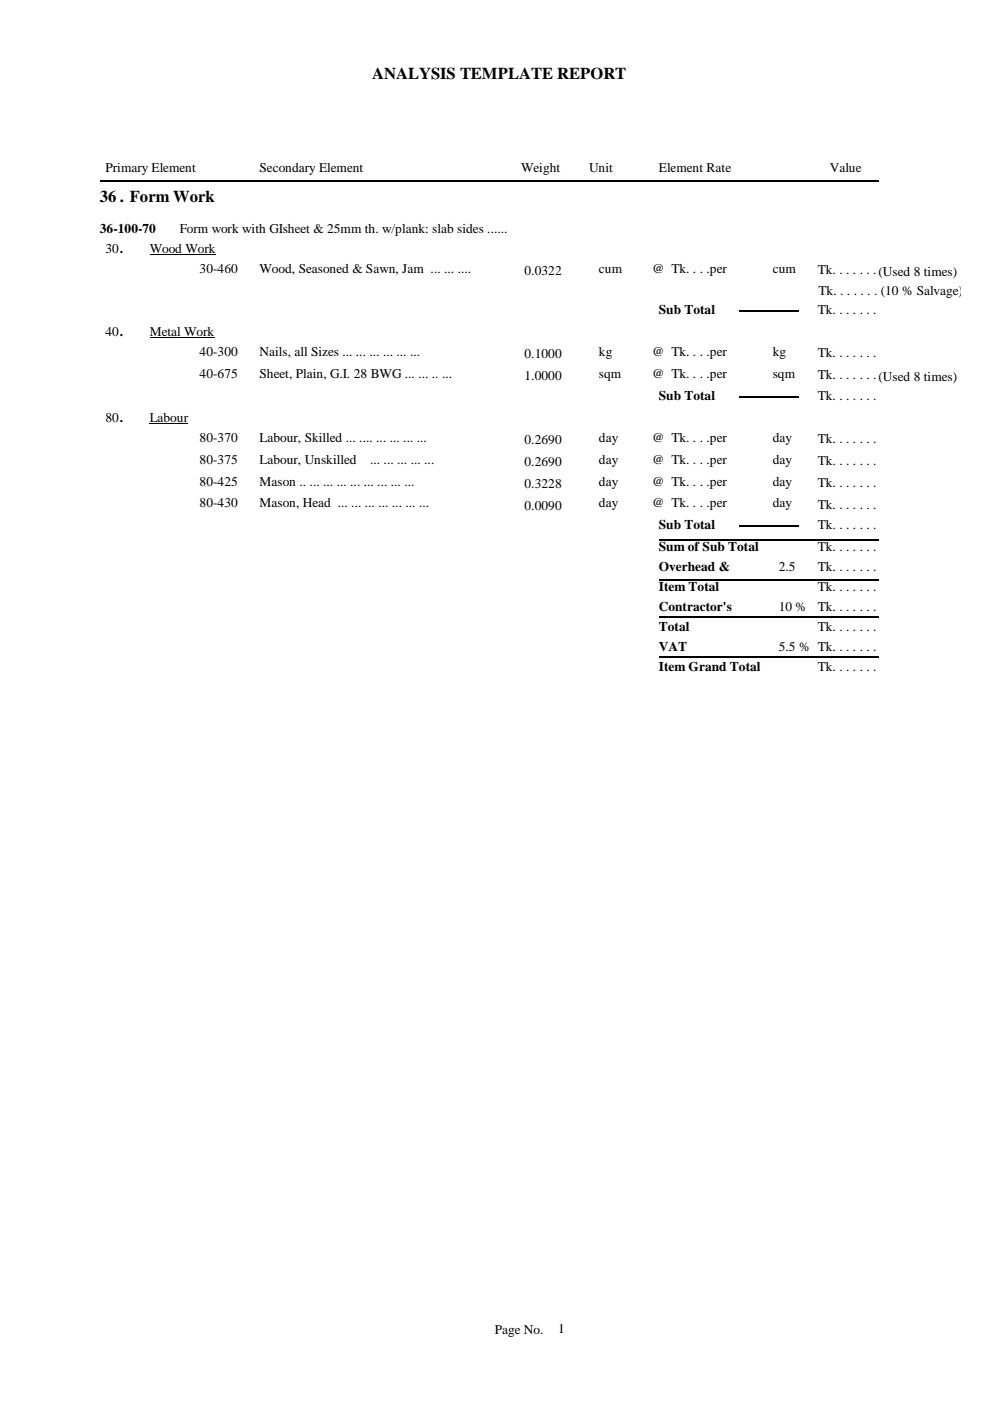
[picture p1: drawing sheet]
<svg xmlns="http://www.w3.org/2000/svg" width="210mm" height="297mm" viewBox="0 0 210 297" stroke-linecap="round" stroke-linejoin="round" font-family="sans-serif">
<defs><g id="words">
<g font-size="3.5">
<text x="78.9" y="16.7">ANALYSIS TEMPLATE REPORT</text>
<text x="21.2" y="42.8">36 . Form Work</text>
</g>
<g font-size="2.8">
<text x="22.4" y="36.6">Primary Element</text>
<text x="55" y="36.6">Secondary Element</text>
<text x="110.5" y="36.6">Weight</text>
<text x="124.9" y="36.6">Unit</text>
<text x="139.7" y="36.6">Element Rate</text>
<text x="175.9" y="36.6">Value</text>
<text x="21.2" y="49.5">36-100-70</text>
<text x="22.4" y="53.6">30.</text>
<text x="31.7" y="53.6">Wood Work</text>
<text x="38.1" y="49.5">Form work with GIsheet &amp; 25mm th. w/plank: slab sides ......</text>
<text x="42.3" y="57.9">30-460</text>
<text x="55" y="57.9">Wood, Seasoned &amp; Sawn, Jam ... ... ....</text>
<text x="111.2" y="58.4">0.0322</text>
<text x="127" y="57.9">cum</text>
<text x="138.3" y="57.9">@ Tk. . . .per</text>
<text x="163.8" y="57.9">cum</text>
<text x="173.4" y="58.1">Tk. . . . . . .(Used 8 times)</text>
<text x="173.6" y="62.5">Tk. . . . . . . (10 % Salvage)</text>
<text x="22.4" y="71.2">40.</text>
<text x="31.7" y="71.2">Metal Work</text>
<text x="139.7" y="66.5">Sub Total</text>
<text x="173.4" y="66.5">Tk. . . . . . .</text>
<text x="42.3" y="75.4">40-300</text>
<text x="55" y="75.4">Nails, all Sizes ... ... ... ... ... ...</text>
<text x="111.2" y="75.9">0.1000</text>
<text x="127" y="75.4">kg</text>
<text x="138.3" y="75.4">@ Tk. . . .per</text>
<text x="163.8" y="75.4">kg</text>
<text x="173.4" y="75.7">Tk. . . . . . .</text>
<text x="42.3" y="80.1">40-675</text>
<text x="55" y="80.1">Sheet, Plain, G.I. 28 BWG ... ... .. ...</text>
<text x="111.2" y="80.6">1.0000</text>
<text x="127" y="80.1">sqm</text>
<text x="138.3" y="80.1">@ Tk. . . .per</text>
<text x="163.8" y="80.1">sqm</text>
<text x="173.4" y="80.3">Tk. . . . . . .(Used 8 times)</text>
<text x="22.4" y="89.4">80.</text>
<text x="31.7" y="89.4">Labour</text>
<text x="139.7" y="84.7">Sub Total</text>
<text x="173.4" y="84.7">Tk. . . . . . .</text>
<text x="42.3" y="93.6">80-370</text>
<text x="55" y="93.6">Labour, Skilled ... .... ... ... ... ...</text>
<text x="111.2" y="94.1">0.2690</text>
<text x="127" y="93.6">day</text>
<text x="138.3" y="93.6">@ Tk. . . .per</text>
<text x="163.8" y="93.6">day</text>
<text x="173.4" y="93.9">Tk. . . . . . .</text>
<text x="42.3" y="98.3">80-375</text>
<text x="55" y="98.3">Labour, Unskilled</text>
<text x="78.5" y="98.3">... ... ... ... ...</text>
<text x="111.2" y="98.8">0.2690</text>
<text x="127" y="98.3">day</text>
<text x="138.3" y="98.3">@ Tk. . . .per</text>
<text x="163.8" y="98.3">day</text>
<text x="173.4" y="98.5">Tk. . . . . . .</text>
<text x="42.3" y="102.9">80-425</text>
<text x="42.3" y="107.6">80-430</text>
<text x="55" y="102.9">Mason .. ... ... ... ... ... ... ... ...</text>
<text x="55" y="107.6">Mason, Head ... ... ... ... ... ... ...</text>
<text x="111.2" y="103.4">0.3228</text>
<text x="127" y="102.9">day</text>
<text x="127" y="107.6">day</text>
<text x="138.3" y="102.9">@ Tk. . . .per</text>
<text x="138.3" y="107.6">@ Tk. . . .per</text>
<text x="163.8" y="102.9">day</text>
<text x="163.8" y="107.6">day</text>
<text x="173.4" y="103.2">Tk. . . . . . .</text>
<text x="173.4" y="107.9">Tk. . . . . . .</text>
<text x="111.2" y="108.1">0.0090</text>
<text x="139.7" y="112.3">Sub Total</text>
<text x="173.4" y="112.3">Tk. . . . . . .</text>
<text x="139.7" y="116.9">Sum of Sub Total</text>
<text x="173.4" y="116.9">Tk. . . . . . .</text>
<text x="139.7" y="121.1">Overhead &amp;</text>
<text x="139.7" y="124.5">Estt.</text>
<text x="139.7" y="125.4">Item Total</text>
<text x="165.1" y="121.1">2.5</text>
<text x="165.1" y="124.5">%</text>
<text x="173.4" y="121.1">Tk. . . . . . .</text>
<text x="173.4" y="125.4">Tk. . . . . . .</text>
<text x="139.7" y="129.6">Contractor's</text>
<text x="165.1" y="129.6">10 %</text>
<text x="173.4" y="129.6">Tk. . . . . . .</text>
<text x="139.7" y="133">Profit</text>
<text x="139.7" y="133.8">Total</text>
<text x="173.4" y="133.8">Tk. . . . . . .</text>
<text x="139.7" y="138.1">VAT</text>
<text x="139.7" y="142.3">Item Grand Total</text>
<text x="165.1" y="138.1">5.5 % Tk. . . . . . .</text>
<text x="173.4" y="142.3">Tk. . . . . . .</text>
<text x="104.9" y="282.7">Page No.</text>
<text x="118.3" y="282.6">1</text>
</g>
</g></defs>
<path d="M21.2 38.3h165.1M156.6 65.9h12.7M156.6 84.1h12.7M139.7 114.4h46.6M156.6 111.6h12.7M139.7 139.3h46.6M139.7 130.8h46.6M139.7 122.9h46.6" fill="none" stroke="#000" stroke-width=".34"/>
<path d="M31.7 54h14M31.7 71.6h13.8M31.7 89.8h8.2" fill="none" stroke="#000" stroke-width=".21"/>
<use href="#words"/>
</svg>
